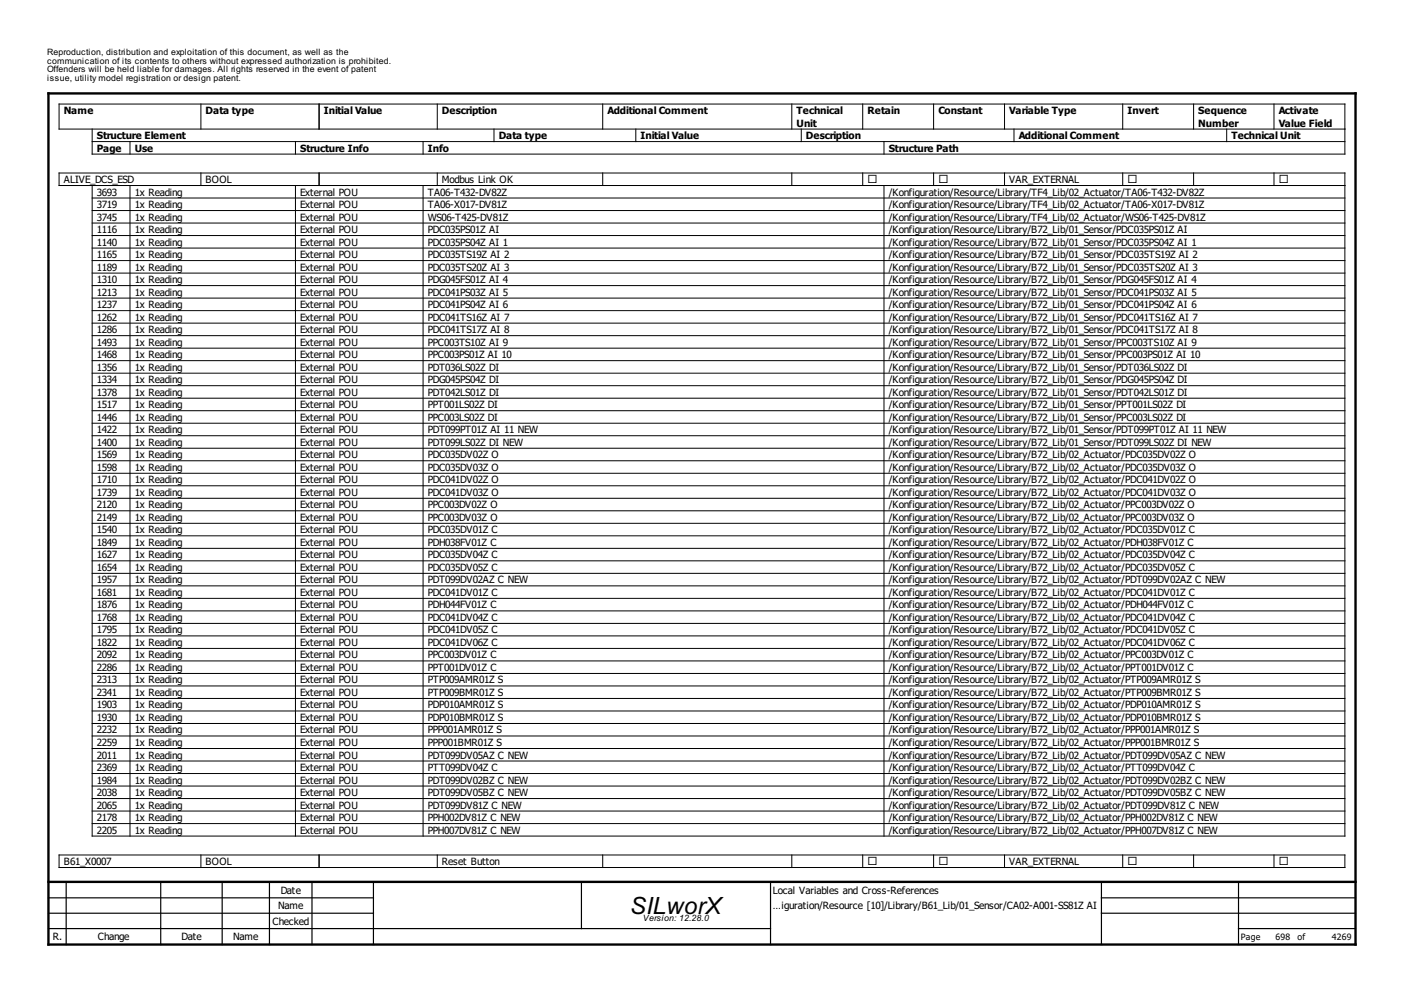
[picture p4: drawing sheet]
<svg xmlns="http://www.w3.org/2000/svg" width="297mm" height="210mm" viewBox="0 0 297 210" stroke-linecap="round" stroke-linejoin="round" font-family="sans-serif">
<defs><g id="words">
<text font-size="5" x="133.4" y="193.1">SILworX</text>
<g font-size="2.4">
<text x="183.5" y="38.7">¨</text>
<text x="198.5" y="38.7">¨</text>
<text x="238.5" y="38.7">¨</text>
<text x="270.5" y="38.7">¨</text>
<text x="183.5" y="182.8">¨</text>
<text x="198.5" y="182.8">¨</text>
<text x="238.5" y="182.8">¨</text>
<text x="270.5" y="182.8">¨</text>
</g>
<g font-size="2.1">
<text x="13.5" y="24.1">Name</text>
<text x="20.5" y="29.4">Structure Element</text>
<text x="43.5" y="24.1">Data type</text>
<text x="68.5" y="24.1">Initial Value</text>
<text x="93.5" y="24.1">Description</text>
<text x="105.5" y="29.4">Data type</text>
<text x="128.5" y="24.1">Additional Comment</text>
<text x="135.5" y="29.4">Initial Value</text>
<text x="168.5" y="24.1">Technical</text>
<text x="168.5" y="26.8">Unit</text>
<text x="170.5" y="29.4">Description</text>
<text x="183.5" y="24.1">Retain</text>
<text x="198.5" y="24.1">Constant</text>
<text x="213.5" y="24.1">Variable Type</text>
<text x="215.5" y="29.4">Additional Comment</text>
<text x="238.5" y="24.1">Invert</text>
<text x="253.5" y="24.1">Sequence</text>
<text x="253.5" y="26.8">Number</text>
<text x="260.5" y="29.4">Technical Unit</text>
<text x="270.5" y="24.1">Activate</text>
<text x="270.5" y="26.8">Value Field</text>
<text x="20.5" y="32">Page</text>
<text x="28.5" y="32">Use</text>
<text x="63.5" y="32">Structure Info</text>
<text x="90.5" y="32">Info</text>
<text x="188" y="32">Structure Path</text>
<text x="13.5" y="38.7">ALIVE_DCS_ESD</text>
<text x="20.5" y="41.3">3693</text>
<text x="28.5" y="41.3">1x Reading</text>
<text x="43.5" y="38.7">BOOL</text>
<text x="63.5" y="41.3">External POU</text>
<text x="90.5" y="41.3">TA06-T432-DV82Z</text>
<text x="93.5" y="38.7">Modbus Link OK</text>
<text x="188" y="41.3">/Konfiguration/Resource/Library/TF4_Lib/02_Actuator/TA06-T432-DV82Z</text>
<text x="213.5" y="38.7">VAR_EXTERNAL</text>
<text x="20.5" y="44">3719</text>
<text x="20.5" y="46.6">3745</text>
<text x="28.5" y="44">1x Reading</text>
<text x="28.5" y="46.6">1x Reading</text>
<text x="63.5" y="44">External POU</text>
<text x="63.5" y="46.6">External POU</text>
<text x="90.5" y="44">TA06-X017-DV81Z</text>
<text x="90.5" y="46.6">WS06-T425-DV81Z</text>
<text x="188" y="44">/Konfiguration/Resource/Library/TF4_Lib/02_Actuator/TA06-X017-DV81Z</text>
<text x="188" y="46.6">/Konfiguration/Resource/Library/TF4_Lib/02_Actuator/WS06-T425-DV81Z</text>
<text x="20.5" y="49.3">1116</text>
<text x="20.5" y="51.9">1140</text>
<text x="28.5" y="49.3">1x Reading</text>
<text x="28.5" y="51.9">1x Reading</text>
<text x="63.5" y="49.3">External POU</text>
<text x="63.5" y="51.9">External POU</text>
<text x="90.5" y="49.3">PDC035PS01Z AI</text>
<text x="90.5" y="51.9">PDC035PS04Z AI 1</text>
<text x="188" y="49.3">/Konfiguration/Resource/Library/B72_Lib/01_Sensor/PDC035PS01Z AI</text>
<text x="188" y="51.9">/Konfiguration/Resource/Library/B72_Lib/01_Sensor/PDC035PS04Z AI 1</text>
<text x="20.5" y="54.6">1165</text>
<text x="20.5" y="57.2">1189</text>
<text x="20.5" y="59.8">1310</text>
<text x="28.5" y="54.6">1x Reading</text>
<text x="28.5" y="57.2">1x Reading</text>
<text x="28.5" y="59.8">1x Reading</text>
<text x="63.5" y="54.6">External POU</text>
<text x="63.5" y="57.2">External POU</text>
<text x="63.5" y="59.8">External POU</text>
<text x="90.5" y="54.6">PDC035TS19Z AI 2</text>
<text x="90.5" y="57.2">PDC035TS20Z AI 3</text>
<text x="90.5" y="59.8">PDG045FS01Z AI 4</text>
<text x="188" y="54.6">/Konfiguration/Resource/Library/B72_Lib/01_Sensor/PDC035TS19Z AI 2</text>
<text x="188" y="57.2">/Konfiguration/Resource/Library/B72_Lib/01_Sensor/PDC035TS20Z AI 3</text>
<text x="188" y="59.8">/Konfiguration/Resource/Library/B72_Lib/01_Sensor/PDG045FS01Z AI 4</text>
<text x="20.5" y="62.5">1213</text>
<text x="20.5" y="65.1">1237</text>
<text x="28.5" y="62.5">1x Reading</text>
<text x="28.5" y="65.1">1x Reading</text>
<text x="63.5" y="62.5">External POU</text>
<text x="63.5" y="65.1">External POU</text>
<text x="90.5" y="62.5">PDC041PS03Z AI 5</text>
<text x="90.5" y="65.1">PDC041PS04Z AI 6</text>
<text x="188" y="62.5">/Konfiguration/Resource/Library/B72_Lib/01_Sensor/PDC041PS03Z AI 5</text>
<text x="188" y="65.1">/Konfiguration/Resource/Library/B72_Lib/01_Sensor/PDC041PS04Z AI 6</text>
<text x="20.5" y="67.8">1262</text>
<text x="20.5" y="70.4">1286</text>
<text x="28.5" y="67.8">1x Reading</text>
<text x="28.5" y="70.4">1x Reading</text>
<text x="63.5" y="67.8">External POU</text>
<text x="63.5" y="70.4">External POU</text>
<text x="90.5" y="67.8">PDC041TS16Z AI 7</text>
<text x="90.5" y="70.4">PDC041TS17Z AI 8</text>
<text x="188" y="67.8">/Konfiguration/Resource/Library/B72_Lib/01_Sensor/PDC041TS16Z AI 7</text>
<text x="188" y="70.4">/Konfiguration/Resource/Library/B72_Lib/01_Sensor/PDC041TS17Z AI 8</text>
<text x="20.5" y="73.1">1493</text>
<text x="20.5" y="75.7">1468</text>
<text x="28.5" y="73.1">1x Reading</text>
<text x="28.5" y="75.7">1x Reading</text>
<text x="63.5" y="73.1">External POU</text>
<text x="63.5" y="75.7">External POU</text>
<text x="90.5" y="73.1">PPC003TS10Z AI 9</text>
<text x="90.5" y="75.7">PPC003PS01Z AI 10</text>
<text x="188" y="73.1">/Konfiguration/Resource/Library/B72_Lib/01_Sensor/PPC003TS10Z AI 9</text>
<text x="188" y="75.7">/Konfiguration/Resource/Library/B72_Lib/01_Sensor/PPC003PS01Z AI 10</text>
<text x="20.5" y="78.4">1356</text>
<text x="20.5" y="81">1334</text>
<text x="20.5" y="83.6">1378</text>
<text x="28.5" y="78.4">1x Reading</text>
<text x="28.5" y="81">1x Reading</text>
<text x="28.5" y="83.6">1x Reading</text>
<text x="63.5" y="78.4">External POU</text>
<text x="63.5" y="81">External POU</text>
<text x="63.5" y="83.6">External POU</text>
<text x="90.5" y="78.4">PDT036LS02Z DI</text>
<text x="90.5" y="81">PDG045PS04Z DI</text>
<text x="90.5" y="83.6">PDT042LS01Z DI</text>
<text x="188" y="78.4">/Konfiguration/Resource/Library/B72_Lib/01_Sensor/PDT036LS02Z DI</text>
<text x="188" y="81">/Konfiguration/Resource/Library/B72_Lib/01_Sensor/PDG045PS04Z DI</text>
<text x="188" y="83.6">/Konfiguration/Resource/Library/B72_Lib/01_Sensor/PDT042LS01Z DI</text>
<text x="20.5" y="86.3">1517</text>
<text x="20.5" y="88.9">1446</text>
<text x="28.5" y="86.3">1x Reading</text>
<text x="28.5" y="88.9">1x Reading</text>
<text x="63.5" y="86.3">External POU</text>
<text x="63.5" y="88.9">External POU</text>
<text x="90.5" y="86.3">PPT001LS02Z DI</text>
<text x="90.5" y="88.9">PPC003LS02Z DI</text>
<text x="188" y="86.3">/Konfiguration/Resource/Library/B72_Lib/01_Sensor/PPT001LS02Z DI</text>
<text x="188" y="88.9">/Konfiguration/Resource/Library/B72_Lib/01_Sensor/PPC003LS02Z DI</text>
<text x="20.5" y="91.6">1422</text>
<text x="20.5" y="94.2">1400</text>
<text x="28.5" y="91.6">1x Reading</text>
<text x="28.5" y="94.2">1x Reading</text>
<text x="63.5" y="91.6">External POU</text>
<text x="63.5" y="94.2">External POU</text>
<text x="90.5" y="91.6">PDT099PT01Z AI 11 NEW</text>
<text x="90.5" y="94.2">PDT099LS02Z DI NEW</text>
<text x="188" y="91.6">/Konfiguration/Resource/Library/B72_Lib/01_Sensor/PDT099PT01Z AI 11 NEW</text>
<text x="188" y="94.2">/Konfiguration/Resource/Library/B72_Lib/01_Sensor/PDT099LS02Z DI NEW</text>
<text x="20.5" y="96.9">1569</text>
<text x="20.5" y="99.5">1598</text>
<text x="28.5" y="96.9">1x Reading</text>
<text x="28.5" y="99.5">1x Reading</text>
<text x="63.5" y="96.9">External POU</text>
<text x="63.5" y="99.5">External POU</text>
<text x="90.5" y="96.9">PDC035DV02Z O</text>
<text x="90.5" y="99.5">PDC035DV03Z O</text>
<text x="188" y="96.9">/Konfiguration/Resource/Library/B72_Lib/02_Actuator/PDC035DV02Z O</text>
<text x="188" y="99.5">/Konfiguration/Resource/Library/B72_Lib/02_Actuator/PDC035DV03Z O</text>
<text x="20.5" y="102.2">1710</text>
<text x="20.5" y="104.8">1739</text>
<text x="20.5" y="107.4">2120</text>
<text x="28.5" y="102.2">1x Reading</text>
<text x="28.5" y="104.8">1x Reading</text>
<text x="28.5" y="107.4">1x Reading</text>
<text x="63.5" y="102.2">External POU</text>
<text x="63.5" y="104.8">External POU</text>
<text x="63.5" y="107.4">External POU</text>
<text x="90.5" y="102.2">PDC041DV02Z O</text>
<text x="90.5" y="104.8">PDC041DV03Z O</text>
<text x="90.5" y="107.4">PPC003DV02Z O</text>
<text x="188" y="102.2">/Konfiguration/Resource/Library/B72_Lib/02_Actuator/PDC041DV02Z O</text>
<text x="188" y="104.8">/Konfiguration/Resource/Library/B72_Lib/02_Actuator/PDC041DV03Z O</text>
<text x="188" y="107.4">/Konfiguration/Resource/Library/B72_Lib/02_Actuator/PPC003DV02Z O</text>
<text x="20.5" y="110.1">2149</text>
<text x="20.5" y="112.7">1540</text>
<text x="28.5" y="110.1">1x Reading</text>
<text x="28.5" y="112.7">1x Reading</text>
<text x="63.5" y="110.1">External POU</text>
<text x="63.5" y="112.7">External POU</text>
<text x="90.5" y="110.1">PPC003DV03Z O</text>
<text x="90.5" y="112.7">PDC035DV01Z C</text>
<text x="188" y="110.1">/Konfiguration/Resource/Library/B72_Lib/02_Actuator/PPC003DV03Z O</text>
<text x="188" y="112.7">/Konfiguration/Resource/Library/B72_Lib/02_Actuator/PDC035DV01Z C</text>
<text x="20.5" y="115.4">1849</text>
<text x="20.5" y="118">1627</text>
<text x="28.5" y="115.4">1x Reading</text>
<text x="28.5" y="118">1x Reading</text>
<text x="63.5" y="115.4">External POU</text>
<text x="63.5" y="118">External POU</text>
<text x="90.5" y="115.4">PDH038FV01Z C</text>
<text x="90.5" y="118">PDC035DV04Z C</text>
<text x="188" y="115.4">/Konfiguration/Resource/Library/B72_Lib/02_Actuator/PDH038FV01Z C</text>
<text x="188" y="118">/Konfiguration/Resource/Library/B72_Lib/02_Actuator/PDC035DV04Z C</text>
<text x="20.5" y="120.7">1654</text>
<text x="20.5" y="123.3">1957</text>
<text x="20.5" y="126">1681</text>
<text x="28.5" y="120.7">1x Reading</text>
<text x="28.5" y="123.3">1x Reading</text>
<text x="28.5" y="126">1x Reading</text>
<text x="63.5" y="120.7">External POU</text>
<text x="63.5" y="123.3">External POU</text>
<text x="63.5" y="126">External POU</text>
<text x="90.5" y="120.7">PDC035DV05Z C</text>
<text x="90.5" y="123.3">PDT099DV02AZ C NEW</text>
<text x="90.5" y="126">PDC041DV01Z C</text>
<text x="188" y="120.7">/Konfiguration/Resource/Library/B72_Lib/02_Actuator/PDC035DV05Z C</text>
<text x="188" y="123.3">/Konfiguration/Resource/Library/B72_Lib/02_Actuator/PDT099DV02AZ C NEW</text>
<text x="188" y="126">/Konfiguration/Resource/Library/B72_Lib/02_Actuator/PDC041DV01Z C</text>
<text x="20.5" y="128.6">1876</text>
<text x="20.5" y="131.2">1768</text>
<text x="28.5" y="128.6">1x Reading</text>
<text x="28.5" y="131.2">1x Reading</text>
<text x="63.5" y="128.6">External POU</text>
<text x="63.5" y="131.2">External POU</text>
<text x="90.5" y="128.6">PDH044FV01Z C</text>
<text x="90.5" y="131.2">PDC041DV04Z C</text>
<text x="188" y="128.6">/Konfiguration/Resource/Library/B72_Lib/02_Actuator/PDH044FV01Z C</text>
<text x="188" y="131.2">/Konfiguration/Resource/Library/B72_Lib/02_Actuator/PDC041DV04Z C</text>
<text x="20.5" y="133.9">1795</text>
<text x="20.5" y="136.5">1822</text>
<text x="28.5" y="133.9">1x Reading</text>
<text x="28.5" y="136.5">1x Reading</text>
<text x="63.5" y="133.9">External POU</text>
<text x="63.5" y="136.5">External POU</text>
<text x="90.5" y="133.9">PDC041DV05Z C</text>
<text x="90.5" y="136.5">PDC041DV06Z C</text>
<text x="188" y="133.9">/Konfiguration/Resource/Library/B72_Lib/02_Actuator/PDC041DV05Z C</text>
<text x="188" y="136.5">/Konfiguration/Resource/Library/B72_Lib/02_Actuator/PDC041DV06Z C</text>
<text x="20.5" y="139.2">2092</text>
<text x="20.5" y="141.8">2286</text>
<text x="28.5" y="139.2">1x Reading</text>
<text x="28.5" y="141.8">1x Reading</text>
<text x="63.5" y="139.2">External POU</text>
<text x="63.5" y="141.8">External POU</text>
<text x="90.5" y="139.2">PPC003DV01Z C</text>
<text x="90.5" y="141.8">PPT001DV01Z C</text>
<text x="188" y="139.2">/Konfiguration/Resource/Library/B72_Lib/02_Actuator/PPC003DV01Z C</text>
<text x="188" y="141.8">/Konfiguration/Resource/Library/B72_Lib/02_Actuator/PPT001DV01Z C</text>
<text x="20.5" y="144.5">2313</text>
<text x="20.5" y="147.1">2341</text>
<text x="20.5" y="149.8">1903</text>
<text x="28.5" y="144.5">1x Reading</text>
<text x="28.5" y="147.1">1x Reading</text>
<text x="28.5" y="149.8">1x Reading</text>
<text x="63.5" y="144.5">External POU</text>
<text x="63.5" y="147.1">External POU</text>
<text x="63.5" y="149.8">External POU</text>
<text x="90.5" y="144.5">PTP009AMR01Z S</text>
<text x="90.5" y="147.1">PTP009BMR01Z S</text>
<text x="90.5" y="149.8">PDP010AMR01Z S</text>
<text x="188" y="144.5">/Konfiguration/Resource/Library/B72_Lib/02_Actuator/PTP009AMR01Z S</text>
<text x="188" y="147.1">/Konfiguration/Resource/Library/B72_Lib/02_Actuator/PTP009BMR01Z S</text>
<text x="188" y="149.8">/Konfiguration/Resource/Library/B72_Lib/02_Actuator/PDP010AMR01Z S</text>
<text x="20.5" y="152.4">1930</text>
<text x="20.5" y="155">2232</text>
<text x="28.5" y="152.4">1x Reading</text>
<text x="28.5" y="155">1x Reading</text>
<text x="63.5" y="152.4">External POU</text>
<text x="63.5" y="155">External POU</text>
<text x="90.5" y="152.4">PDP010BMR01Z S</text>
<text x="90.5" y="155">PPP001AMR01Z S</text>
<text x="188" y="152.4">/Konfiguration/Resource/Library/B72_Lib/02_Actuator/PDP010BMR01Z S</text>
<text x="188" y="155">/Konfiguration/Resource/Library/B72_Lib/02_Actuator/PPP001AMR01Z S</text>
<text x="20.5" y="157.7">2259</text>
<text x="20.5" y="160.3">2011</text>
<text x="28.5" y="157.7">1x Reading</text>
<text x="28.5" y="160.3">1x Reading</text>
<text x="63.5" y="157.7">External POU</text>
<text x="63.5" y="160.3">External POU</text>
<text x="90.5" y="157.7">PPP001BMR01Z S</text>
<text x="90.5" y="160.3">PDT099DV05AZ C NEW</text>
<text x="188" y="157.7">/Konfiguration/Resource/Library/B72_Lib/02_Actuator/PPP001BMR01Z S</text>
<text x="188" y="160.3">/Konfiguration/Resource/Library/B72_Lib/02_Actuator/PDT099DV05AZ C NEW</text>
<text x="20.5" y="163">2369</text>
<text x="20.5" y="165.6">1984</text>
<text x="28.5" y="163">1x Reading</text>
<text x="28.5" y="165.6">1x Reading</text>
<text x="63.5" y="163">External POU</text>
<text x="63.5" y="165.6">External POU</text>
<text x="90.5" y="163">PTT099DV04Z C</text>
<text x="90.5" y="165.6">PDT099DV02BZ C NEW</text>
<text x="188" y="163">/Konfiguration/Resource/Library/B72_Lib/02_Actuator/PTT099DV04Z C</text>
<text x="188" y="165.6">/Konfiguration/Resource/Library/B72_Lib/02_Actuator/PDT099DV02BZ C NEW</text>
<text x="20.5" y="168.3">2038</text>
<text x="20.5" y="170.9">2065</text>
<text x="20.5" y="173.6">2178</text>
<text x="28.5" y="168.3">1x Reading</text>
<text x="28.5" y="170.9">1x Reading</text>
<text x="28.5" y="173.6">1x Reading</text>
<text x="63.5" y="168.3">External POU</text>
<text x="63.5" y="170.9">External POU</text>
<text x="63.5" y="173.6">External POU</text>
<text x="90.5" y="168.3">PDT099DV05BZ C NEW</text>
<text x="90.5" y="170.9">PDT099DV81Z C NEW</text>
<text x="90.5" y="173.6">PPH002DV81Z C NEW</text>
<text x="188" y="168.3">/Konfiguration/Resource/Library/B72_Lib/02_Actuator/PDT099DV05BZ C NEW</text>
<text x="188" y="170.9">/Konfiguration/Resource/Library/B72_Lib/02_Actuator/PDT099DV81Z C NEW</text>
<text x="188" y="173.6">/Konfiguration/Resource/Library/B72_Lib/02_Actuator/PPH002DV81Z C NEW</text>
<text x="20.5" y="176.2">2205</text>
<text x="28.5" y="176.2">1x Reading</text>
<text x="63.5" y="176.2">External POU</text>
<text x="90.5" y="176.2">PPH007DV81Z C NEW</text>
<text x="188" y="176.2">/Konfiguration/Resource/Library/B72_Lib/02_Actuator/PPH007DV81Z C NEW</text>
<text x="13.5" y="182.8">B61_X0007</text>
<text x="43.5" y="182.8">BOOL</text>
<text x="93.5" y="182.8">Reset Button</text>
<text x="213.5" y="182.8">VAR_EXTERNAL</text>
<text x="59.4" y="189">Date</text>
<text x="163.5" y="189">Local Variables and Cross-References</text>
<text x="57.7" y="195.5">Checked</text>
<text x="58.9" y="192.2">Name</text>
<text x="163.5" y="192.2">…iguration/Resource [10]/Library/B61_Lib/01_Sensor/CA02-A001-SS81Z AI</text>
<text x="11.2" y="198.7">R.</text>
<text x="20.7" y="198.7">Change</text>
<text x="38.4" y="198.7">Date</text>
<text x="49.4" y="198.7">Name</text>
</g>
<g font-size="1.9">
<text x="10" y="11.6">Reproduction, distribution and exploitation of this document, as well as the</text>
<text x="10" y="13.4">communication of its contents to others without expressed authorization is prohibited.</text>
<text x="10" y="15.3">Offenders will be held liable for damages. All rights reserved in the event of patent</text>
<text x="10" y="17.1">issue, utility model registration or design patent.</text>
<text x="136" y="194.7">Version: 12.28.0</text>
<text x="262.5" y="198.7">Page</text>
<text x="269.9" y="198.7">698</text>
<text x="274.5" y="198.7">of</text>
<text x="281.8" y="198.7">4269</text>
</g>
</g></defs>
<path d="M10.3 19.7h276.5v180h-276.5zM10.3 186.4h276.5" fill="none" stroke="#000" stroke-width=".5"/>
<g fill="none" stroke="#000" stroke-width=".25">
<path d="M10.3 189.8h68.7M10.3 193h68.7M10.3 196.3h152.7M14 186.4v13.3M34 186.4v13.3M47 186.4v13.3M57 186.4v13.3M66 186.4v13.3M79 186.4v13.3M123 186.4v9.9M163 186.4v13.3M233 189.8h53.8"/>
<path d="M233 193h53.8M233 186.4v13.3M262 196.3h24.8M262 186.4v13.3"/>
</g>
<g fill="none" stroke="#000" stroke-width=".21">
<path d="M19.5 27.3v5.3h265v-10.6h-272v5.3h272M19.5 39.2v137.5h265v-140.1h-272v2.6h272M19.5 29.9h265M27.5 29.9v2.7M27.5 39.2v137.5M42.5 22v5.3M42.5 36.6v2.6M62.5 29.9v2.7M62.5 39.2v137.5M67.5 22v5.3M67.5 36.6v2.6M89.5 29.9v2.7"/>
<path d="M89.5 39.2v137.5M92.5 22v5.3M92.5 36.6v2.6M104.5 27.3v2.6M127.5 22v5.3M127.5 36.6v2.6M134.5 27.3v2.6M167.5 22v5.3M167.5 36.6v2.6M169.5 27.3v2.6M182.5 22v5.3M182.5 36.6v2.6"/>
<path d="M187 29.9v2.7M187 39.2v137.5M197.5 22v5.3M197.5 36.6v2.6M212.5 22v5.3M212.5 36.6v2.6M214.5 27.3v2.6M237.5 22v5.3M237.5 36.6v2.6M252.5 22v5.3M252.5 36.6v2.6M259.5 27.3v2.6"/>
<path d="M269.5 22v5.3M269.5 36.6v2.6M19.5 41.9h265M19.5 44.5h265M19.5 47.1h265M19.5 49.8h265M19.5 52.4h265M19.5 55.1h265M19.5 57.7h265M19.5 60.4h265M19.5 63h265M19.5 65.7h265"/>
<path d="M19.5 68.3h265M19.5 71h265M19.5 73.6h265M19.5 76.2h265M19.5 78.9h265M19.5 81.5h265M19.5 84.2h265M19.5 86.8h265M19.5 89.5h265M19.5 92.1h265M19.5 94.8h265M19.5 97.4h265"/>
<path d="M19.5 100h265M19.5 102.7h265M19.5 105.3h265M19.5 108h265M19.5 110.6h265M19.5 113.3h265M19.5 115.9h265M19.5 118.6h265M19.5 121.2h265M19.5 123.8h265M19.5 126.5h265M19.5 129.1h265"/>
<path d="M19.5 131.8h265M19.5 134.4h265M19.5 137.1h265M19.5 139.7h265M19.5 142.4h265M19.5 145h265M19.5 147.6h265M19.5 150.3h265M19.5 152.9h265M19.5 155.6h265M19.5 158.2h265M19.5 160.9h265"/>
<path d="M19.5 163.5h265M19.5 166.2h265M19.5 168.8h265M19.5 171.4h265M19.5 174.1h265M12.5 180.7h272v2.7h-272zM42.5 180.7v2.7M67.5 180.7v2.7M92.5 180.7v2.7M127.5 180.7v2.7M167.5 180.7v2.7M182.5 180.7v2.7"/>
<path d="M197.5 180.7v2.7M212.5 180.7v2.7M237.5 180.7v2.7M252.5 180.7v2.7M269.5 180.7v2.7"/>
</g>
<use href="#words"/>
</svg>
